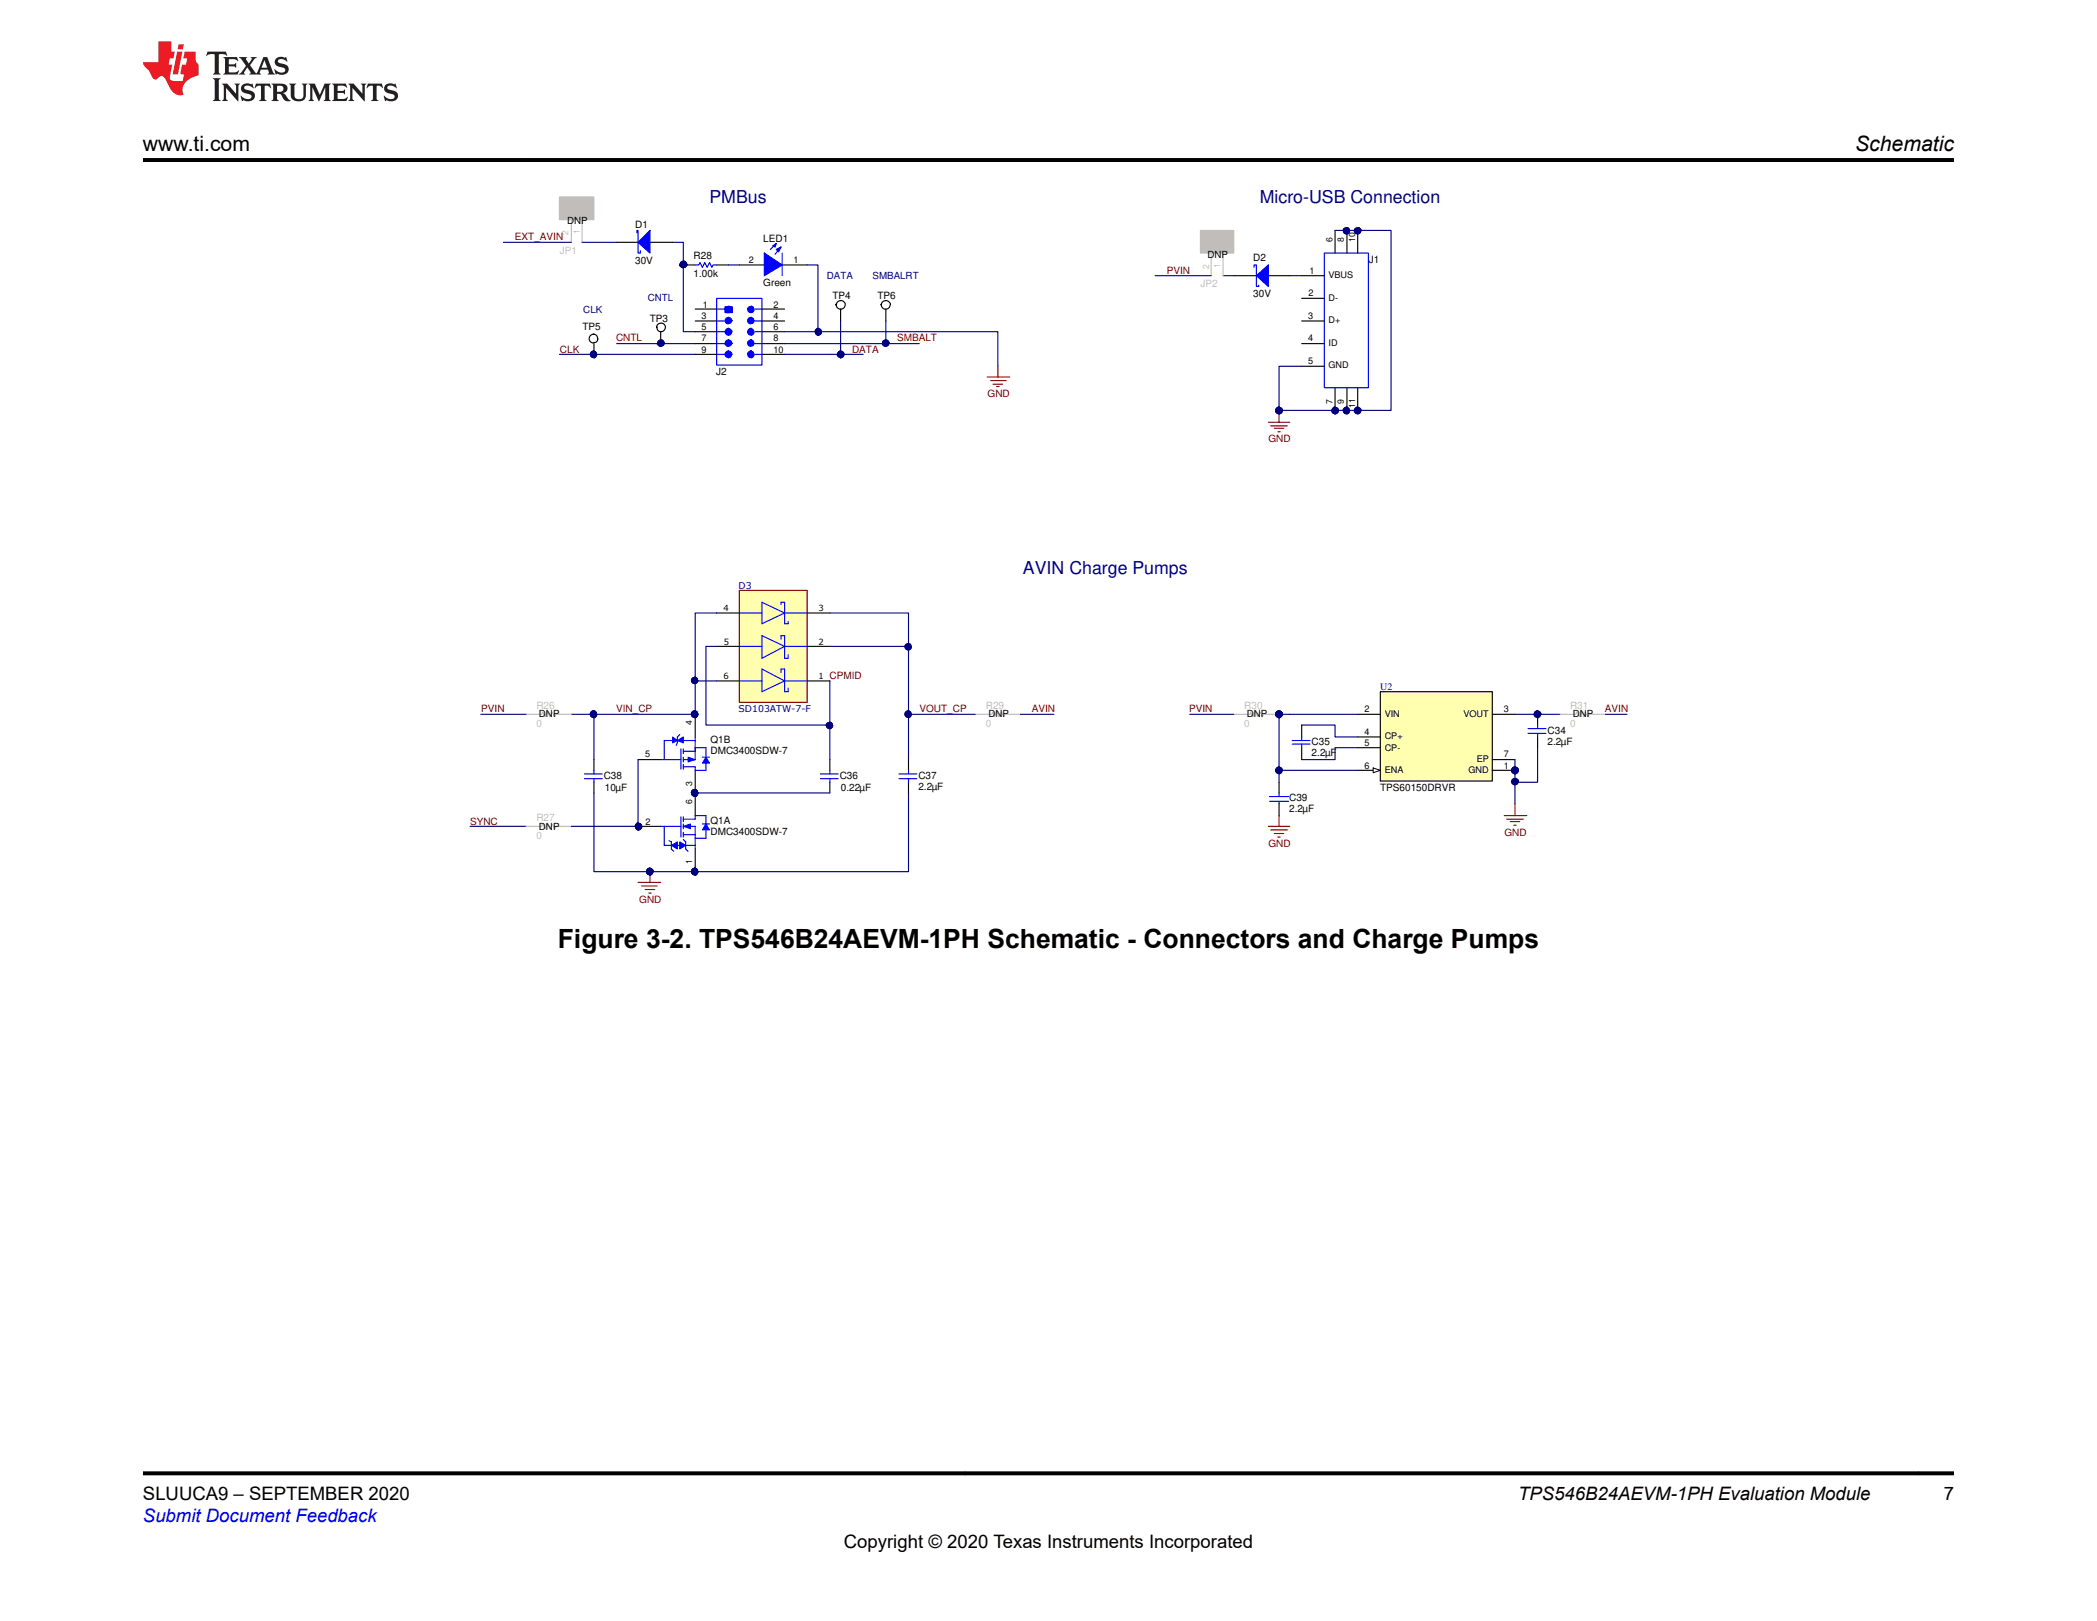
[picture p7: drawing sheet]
<svg xmlns="http://www.w3.org/2000/svg" width="279mm" height="216mm" viewBox="0 0 279 216" stroke-linecap="round" stroke-linejoin="round" font-family="sans-serif">
<defs><g id="words">
<text font-size="3.5" x="74.3" y="126.3">Figure 3-2. TPS546B24AEVM-1PH Schematic - Connectors and Charge Pumps</text>
<g font-size="2.8">
<text x="19" y="20.2">www.ti.com</text>
<text x="247.2" y="20.2">Schematic</text>
</g>
<g font-size="2.5">
<text x="19" y="199.7">SLUUCA9 – SEPTEMBER 2020</text>
<text x="202.3" y="199.7">TPS546B24AEVM-1PH Evaluation Module</text>
<text x="259" y="199.7">7</text>
<text x="112.4" y="206.2">Copyright © 2020 Texas Instruments Incorporated</text>
</g>
<text font-size="2.5" fill="#00f" x="19" y="202.7">Submit Document Feedback</text>
<g font-size="2.4" fill="#00007f">
<text x="94.5" y="27.1">PMBus</text>
<text x="167.8" y="27.1">Micro-USB Connection</text>
<text x="136.3" y="76.5">AVIN Charge Pumps</text>
</g>
<g font-size="1.3">
<text x="75.5" y="29.8">DNP</text>
<text x="84.6" y="30.3">D1</text>
<text x="84.6" y="35.1">30V</text>
<text x="92.4" y="34.5">R28</text>
<text x="101.7" y="32.3">LED1</text>
<text x="160.9" y="34.3">DNP</text>
<text x="167" y="34.8">D2</text>
<text x="182.4" y="35">J1</text>
<text x="92.4" y="36.9">1.00k</text>
<text x="101.7" y="38.1">Green</text>
<text x="110.9" y="39.8">TP4</text>
<text x="116.9" y="39.8">TP6</text>
<text x="167" y="39.6">30V</text>
<text x="77.6" y="44">TP5</text>
<text x="86.6" y="42.8">TP3</text>
<text x="95.4" y="49.9">J2</text>
<text x="71.8" y="95.6">DNP</text>
<text x="131.7" y="95.6">DNP</text>
<text x="166.1" y="95.6">DNP</text>
<text x="209.5" y="95.6">DNP</text>
<text x="94.7" y="98.9">Q1B</text>
<text x="94.7" y="100.4">DMC3400SDW-7</text>
<text x="174.8" y="100.7">2.2µF</text>
<text x="174.8" y="99.2">C35</text>
<text x="206.2" y="99.2">2.2µF</text>
<text x="206.2" y="97.7">C34</text>
<text x="80.4" y="103.7">C38</text>
<text x="80.6" y="105.4">10µF</text>
<text x="111.9" y="103.7">C36</text>
<text x="112" y="105.4">0.22µF</text>
<text x="122.4" y="105.2">2.2µF</text>
<text x="122.4" y="103.7">C37</text>
<text x="171.8" y="106.7">C39</text>
<text x="183.9" y="105.4">TPS60150DRVR</text>
<text x="71.8" y="110.5">DNP</text>
<text x="94.7" y="109.7">Q1A</text>
<text x="94.7" y="111.2">DMC3400SDW-7</text>
<text x="171.8" y="108.2">2.2µF</text>
</g>
<g font-size="1.3" fill="#7f0000">
<text x="68.6" y="32">EXT_AVIN</text>
<text x="155.5" y="36.5">PVIN</text>
<text x="74.6" y="47">CLK</text>
<text x="82.1" y="45.5">CNTL</text>
<text x="113.5" y="47">DATA</text>
<text x="119.5" y="45.5">SMBALT</text>
<text x="131.6" y="52.9">GND</text>
<text x="169" y="58.9">GND</text>
<text x="64.1" y="94.9">PVIN</text>
<text x="82.1" y="94.9">VIN_CP</text>
<text x="110.5" y="90.4">CPMID</text>
<text x="122.5" y="94.9">VOUT_CP</text>
<text x="137.5" y="94.9">AVIN</text>
<text x="158.4" y="94.9">PVIN</text>
<text x="213.8" y="94.9">AVIN</text>
<text x="62.6" y="109.8">SYNC</text>
<text x="169" y="112.8">GND</text>
<text x="200.5" y="111.3">GND</text>
<text x="85.2" y="120.3">GND</text>
</g>
<g font-size="1.3" fill="#c0bdbb">
<text x="74.6" y="33.8">JP1</text>
<text x="159.9" y="38.3">JP2</text>
<text x="71.5" y="94.4">R26</text>
<text x="131.3" y="94.4">R29</text>
<text x="165.8" y="94.4">R30</text>
<text x="209.2" y="94.4">R31</text>
<text x="71.5" y="96.8">0</text>
<text x="131.3" y="96.8">0</text>
<text x="165.8" y="96.8">0</text>
<text x="209.2" y="96.8">0</text>
<text x="71.5" y="111.8">0</text>
<text x="71.5" y="109.4">R27</text>
</g>
<g font-size="1.3" fill="#00007f">
<text x="77.7" y="41.7">CLK</text>
<text x="86.3" y="40.2">CNTL</text>
<text x="110.2" y="37.2">DATA</text>
<text x="116.3" y="37.2">SMBALRT</text>
<text x="183.9" y="91.9">U2</text>
</g>
<g font-size="1.2" fill="#c0bdbb">
<text x="75.8" y="31.4" transform="rotate(-90 75.8 31.4)">2</text>
<text x="77.2" y="31.2" transform="rotate(-90 77.2 31.2)">1</text>
<text x="161.1" y="35.8" transform="rotate(-90 161.1 35.8)">2</text>
<text x="162.6" y="35.7" transform="rotate(-90 162.6 35.7)">1</text>
</g>
<g font-size="1.2">
<text x="99.8" y="35">2</text>
<text x="105.7" y="35">1</text>
<text x="177.6" y="32.2" transform="rotate(-90 177.6 32.2)">6</text>
<text x="179.1" y="32.2" transform="rotate(-90 179.1 32.2)">8</text>
<text x="180.6" y="32.2" transform="rotate(-90 180.6 32.2)">10</text>
<text x="93.6" y="41">1</text>
<text x="103.1" y="41">2</text>
<text x="174.3" y="39.5">2</text>
<text x="174.5" y="36.5">1</text>
<text x="177" y="37.1">VBUS</text>
<text x="177" y="40.1">D-</text>
<text x="93.5" y="42.5">3</text>
<text x="93.5" y="44">5</text>
<text x="93.5" y="45.5">7</text>
<text x="93.5" y="47">9</text>
<text x="103.1" y="42.5">4</text>
<text x="103.1" y="44">6</text>
<text x="103.1" y="45.5">8</text>
<text x="103.1" y="47">10</text>
<text x="174.3" y="42.5">3</text>
<text x="174.3" y="45.5">4</text>
<text x="177" y="43.1">D+</text>
<text x="177" y="46.1">ID</text>
<text x="174.3" y="48.5">5</text>
<text x="177" y="49.1">GND</text>
<text x="177.6" y="53.8" transform="rotate(-90 177.6 53.8)">7</text>
<text x="179.1" y="53.8" transform="rotate(-90 179.1 53.8)">9</text>
<text x="180.6" y="54.3" transform="rotate(-90 180.6 54.3)">11</text>
<text x="181.8" y="94.9">2</text>
<text x="184.5" y="95.5">VIN</text>
<text x="195" y="95.5">VOUT</text>
<text x="200.4" y="94.9">3</text>
<text x="86" y="100.9">5</text>
<text x="92.2" y="96.6" transform="rotate(-90 92.2 96.6)">4</text>
<text x="181.8" y="97.9">4</text>
<text x="181.8" y="99.4">5</text>
<text x="184.5" y="98.5">CP+</text>
<text x="184.5" y="100">CP-</text>
<text x="196.8" y="101.5">EP</text>
<text x="200.4" y="100.9">7</text>
<text x="92.2" y="107.1" transform="rotate(-90 92.2 107.1)">6</text>
<text x="92.2" y="104.7" transform="rotate(-90 92.2 104.7)">3</text>
<text x="181.8" y="102.4">6</text>
<text x="184.5" y="103">ENA</text>
<text x="195.7" y="103">GND</text>
<text x="200.4" y="102.4">1</text>
<text x="86" y="109.9">2</text>
<text x="92.2" y="115.1" transform="rotate(-90 92.2 115.1)">1</text>
</g>
<g font-size="1.2" fill="#00007f">
<text x="98.4" y="78.4">D3</text>
<text x="98.4" y="94.9">SD103ATW-7-F</text>
</g>
<g font-size="1.1">
<text x="96.4" y="81.4">4</text>
<text x="109" y="81.4">3</text>
<text x="96.4" y="85.9">5</text>
<text x="109" y="85.9">2</text>
<text x="96.4" y="90.4">6</text>
<text x="109" y="90.4">1</text>
</g>
</g></defs>
<path d="M95.5 39.7h6v8.9h-6zM95.5 42.8h1.1" fill="none" stroke="#00f" stroke-width=".15"/>
<path d="M92.6 41.2h2.9M92.6 42.8h2.9M92.6 44.2h2.9M92.6 45.8h2.9M92.6 47.2h2.9M101.5 41.2h3M101.5 42.8h3M101.5 44.2h3M101.5 45.8h3M101.5 47.2h3" fill="none" stroke="#000" stroke-width=".15"/>
<path d="M96.7 42.5l.4-.2 .3 .2 .2 .3-.1-.1a.49 .49 0 0 1-.8 .2l-.1-.1z" fill-rule="evenodd" fill="#00f"/>
<path d="M95.5 41.2h1.1M96.7 42.5l.4-.2 .3 .2 .2 .3-.1-.1a.49 .49 0 0 1-.8 .2l-.1-.1z" fill="none" stroke="#00f" stroke-width=".15"/>
<path d="M96.7 41l.1-.1 .3-.1h-.1l.4 .2a.45 .45 0 0 1-.3 .6 .45 .45 0 0 1-.5-.4z" fill-rule="evenodd" fill="#00f"/>
<path d="M96.7 41l.1-.1 .3-.1h-.1l.4 .2a.45 .45 0 0 1-.3 .6 .45 .45 0 0 1-.5-.4z" fill="none" stroke="#00f" stroke-width=".15"/>
<path d="M96.8 43.8l.3-.1-.1 .1 .4 .2a.45 .45 0 0 1-.2 .6 .45 .45 0 0 1-.6-.4z" fill-rule="evenodd" fill="#00f"/>
<path d="M95.5 44.2h1.1M96.8 43.8l.3-.1-.1 .1 .4 .2a.45 .45 0 0 1-.2 .6 .45 .45 0 0 1-.6-.4z" fill="none" stroke="#00f" stroke-width=".15"/>
<path d="M96.7 45.5l.3-.2 .4 .2 .2 .3-.1-.1a.43 .43 0 0 1-.6 .4 .43 .43 0 0 1-.2-.6z" fill-rule="evenodd" fill="#00f"/>
<path d="M95.5 45.8h1.1M96.7 45.5l.3-.2 .4 .2 .2 .3-.1-.1a.43 .43 0 0 1-.6 .4 .43 .43 0 0 1-.2-.6z" fill="none" stroke="#00f" stroke-width=".15"/>
<path d="M96.8 46.8l.3-.1 .2 .1 .1 .2 .2 .2h-.1a.44 .44 0 0 1-.5 .5 .44 .44 0 0 1-.4-.5z" fill-rule="evenodd" fill="#00f"/>
<path d="M95.5 47.2h1.1M96.8 46.8l.3-.1 .2 .1 .1 .2 .2 .2h-.1a.44 .44 0 0 1-.5 .5 .44 .44 0 0 1-.4-.5zM100.6 45.8h.9" fill="none" stroke="#00f" stroke-width=".15"/>
<circle cx="100" cy="45.7" r=".43" fill="#00f"/>
<g fill="none" stroke="#00f" stroke-width=".15">
<path d="M100.6 47.2h.9"/>
<circle cx="100" cy="45.7" r=".43"/>
</g>
<circle cx="100" cy="47.2" r=".44" fill="#00f"/>
<circle cx="100" cy="47.2" r=".44" fill="none" stroke="#00f" stroke-width=".15"/>
<circle cx="100" cy="44.2" r=".44" fill="#00f"/>
<g fill="none" stroke="#00f" stroke-width=".15">
<path d="M100.6 44.2h.9"/>
<circle cx="100" cy="44.2" r=".44"/>
</g>
<path d="M99.7 42.5l.4-.2h.2l.1 .2v.3l.1-.1a.43 .43 0 0 1-.6 .4 .43 .43 0 0 1-.2-.6z" fill-rule="evenodd" fill="#00f"/>
<path d="M99.7 42.5l.4-.2h.2l.1 .2v.3l.1-.1a.43 .43 0 0 1-.6 .4 .43 .43 0 0 1-.2-.6zM100.6 42.8h.9" fill="none" stroke="#00f" stroke-width=".15"/>
<circle cx="100.1" cy="41.2" r=".42" fill="#00f"/>
<g fill="none" stroke="#00f" stroke-width=".15">
<path d="M100.6 41.2h.9"/>
<circle cx="100.1" cy="41.2" r=".42"/>
</g>
<path d="M96.6 40.8h1v.8h-1z" fill-rule="evenodd" fill="#00f"/>
<path d="M103.4 32.4l-.8 .8M104.1 32.9l-.8 1M96.6 40.8h1v.8h-1z" fill="none" stroke="#00f" stroke-width=".15"/>
<path d="M131.5 50.2h3M132 50.7h2.1M132.3 51.2h1.3M132.8 51.5h.3M133 48.8v1.4" fill="none" stroke="#7f0000" stroke-width=".15"/>
<path d="M98.5 35.3h3.3M104.2 35.3h3.4" fill="none" stroke="#000" stroke-width=".15"/>
<path d="M103.4 33.2l.7-.3-.4 .6z" fill="#00f"/>
<path d="M103.4 33.2l.7-.3-.4 .6z" fill="none" stroke="#00f" stroke-width=".15"/>
<path d="M102.9 32.8l.5-.4-.1 .5z" fill="#00f"/>
<path d="M102.9 32.8l.5-.4-.1 .5z" fill="none" stroke="#00f" stroke-width=".15"/>
<path d="M101.8 33.7l2.4 1.6-2.4 1.4z" fill="#00f"/>
<path d="M101.8 33.7l2.4 1.6-2.4 1.4zM104.2 33.7v3" fill="none" stroke="#00f" stroke-width=".15"/>
<path d="M91 35.3h1.6M95.5 35.3h1.6" fill="none" stroke="#000" stroke-width=".15"/>
<circle cx="91.1" cy="35.2" r=".43" fill="#00007f"/>
<circle cx="91.1" cy="35.2" r=".43" fill="none" stroke="#00007f" stroke-width=".13"/>
<path d="M92.6 35.3h.5l.2-.3 .3 .6 .3-.6 .3 .6 .3-.6 .4 .6 .1-.3h.5" fill="none" stroke="#00f" stroke-width=".15"/>
<circle cx="91.1" cy="35.2" r=".43" fill="#00007f"/>
<circle cx="91.1" cy="35.2" r=".43" fill="none" stroke="#00007f" stroke-width=".13"/>
<path d="M104.5 45.8h18" fill="none" stroke="#00007f" stroke-width=".15"/>
<path d="M117.6 45.5l.4-.2h.2l.3 .5-.1-.1a.43 .43 0 0 1-.5 .4 .43 .43 0 0 1-.3-.6z" fill-rule="evenodd" fill="#00007f"/>
<path d="M117.6 45.5l.4-.2h.2l.3 .5-.1-.1a.43 .43 0 0 1-.5 .4 .43 .43 0 0 1-.3-.6z" fill="none" stroke="#00007f" stroke-width=".13"/>
<path d="M91 35.3v8.9h1.6M97.1 35.3h1.4M82.2 45.8h10.4" fill="none" stroke="#00007f" stroke-width=".15"/>
<circle cx="91.1" cy="35.2" r=".43" fill="#00007f"/>
<circle cx="91.1" cy="35.2" r=".43" fill="none" stroke="#00007f" stroke-width=".13"/>
<path d="M107.6 35.3h1.4v8.9" fill="none" stroke="#00007f" stroke-width=".15"/>
<path d="M108.8 43.8a.45 .45 0 0 1 .6 .3 .45 .45 0 0 1-.4 .6l-.2-.1-.1-.2v-.2h-.1z" fill-rule="evenodd" fill="#00007f"/>
<path d="M108.8 43.8a.45 .45 0 0 1 .6 .3 .45 .45 0 0 1-.4 .6l-.2-.1-.1-.2v-.2h-.1z" fill="none" stroke="#00007f" stroke-width=".13"/>
<path d="M112 42.8v4.4" fill="none" stroke="#00007f" stroke-width=".15"/>
<circle cx="112" cy="47.2" r=".44" fill="#00007f"/>
<circle cx="112" cy="47.2" r=".44" fill="none" stroke="#00007f" stroke-width=".13"/>
<path d="M118 42.8v3" fill="none" stroke="#00007f" stroke-width=".15"/>
<path d="M117.6 45.5l.4-.2h.2l.3 .5-.1-.1a.43 .43 0 0 1-.5 .4 .43 .43 0 0 1-.3-.6z" fill-rule="evenodd" fill="#00007f"/>
<path d="M117.6 45.5l.4-.2h.2l.3 .5-.1-.1a.43 .43 0 0 1-.5 .4 .43 .43 0 0 1-.3-.6z" fill="none" stroke="#00007f" stroke-width=".13"/>
<circle cx="79.1" cy="45.1" r=".59" fill="#fff"/>
<g fill="none" stroke="#000" stroke-width=".15">
<path d="M79.1 45.8v1.4"/>
<circle cx="79.1" cy="45.1" r=".59"/>
</g>
<circle cx="79.1" cy="47.2" r=".43" fill="#00007f"/>
<circle cx="79.1" cy="47.2" r=".43" fill="none" stroke="#00007f" stroke-width=".13"/>
<circle cx="79.1" cy="47.2" r=".43" fill="#00007f"/>
<circle cx="79.1" cy="47.2" r=".43" fill="none" stroke="#00007f" stroke-width=".13"/>
<circle cx="88.1" cy="43.6" r=".58" fill="#fff"/>
<g fill="none" stroke="#000" stroke-width=".15">
<path d="M88 44.2v1.6"/>
<circle cx="88.1" cy="43.6" r=".58"/>
</g>
<path d="M87.8 45.3a.42 .42 0 0 1 .6 .2v.4l-.3 .2h-.3l-.2-.3z" fill-rule="evenodd" fill="#00007f"/>
<path d="M87.8 45.3a.42 .42 0 0 1 .6 .2v.4l-.3 .2h-.3l-.2-.3z" fill="none" stroke="#00007f" stroke-width=".13"/>
<path d="M87.8 45.3a.42 .42 0 0 1 .6 .2v.4l-.3 .2h-.3l-.2-.3z" fill-rule="evenodd" fill="#00007f"/>
<path d="M87.8 45.3a.42 .42 0 0 1 .6 .2v.4l-.3 .2h-.3l-.2-.3z" fill="none" stroke="#00007f" stroke-width=".13"/>
<path d="M111.5 40.3a.58 .58 0 0 1 1 0 .58 .58 0 0 1-.5 .9 .71 .71 0 0 1-.6-.7v.1z" fill-rule="evenodd" fill="#fff"/>
<path d="M111.5 40.3a.58 .58 0 0 1 1 0 .58 .58 0 0 1-.5 .9 .71 .71 0 0 1-.6-.7v.1zM112 41.2v1.6" fill="none" stroke="#000" stroke-width=".15"/>
<path d="M117.6 40.2l.4-.2 .5 .3a.6 .6 0 0 1-.2 .8 .6 .6 0 0 1-.8-.3l-.1-.3v.1z" fill-rule="evenodd" fill="#fff"/>
<path d="M117.6 40.2l.4-.2 .5 .3a.6 .6 0 0 1-.2 .8 .6 .6 0 0 1-.8-.3l-.1-.3v.1zM118 41.2v1.6" fill="none" stroke="#000" stroke-width=".15"/>
<path d="M74.5 47.2h18.1M110.6 47.2h4.4" fill="none" stroke="#00007f" stroke-width=".15"/>
<circle cx="112" cy="47.2" r=".44" fill="#00007f"/>
<circle cx="112" cy="47.2" r=".44" fill="none" stroke="#00007f" stroke-width=".13"/>
<path d="M104.5 44.2h28.5v4.6M104.5 47.2h6.1" fill="none" stroke="#00007f" stroke-width=".15"/>
<path d="M108.8 43.8a.45 .45 0 0 1 .6 .3 .45 .45 0 0 1-.4 .6l-.2-.1-.1-.2v-.2h-.1z" fill-rule="evenodd" fill="#00007f"/>
<path d="M108.8 43.8a.45 .45 0 0 1 .6 .3 .45 .45 0 0 1-.4 .6l-.2-.1-.1-.2v-.2h-.1z" fill="none" stroke="#00007f" stroke-width=".13"/>
<path d="M74.5 26.2h4.6v3.1h-4.6z" fill-rule="evenodd" fill="#c0bdbb"/>
<path d="M74.5 26.2h4.6v3.1h-4.6zM76.1 28.1v1.2" fill="none" stroke="#c0bdbb" stroke-width=".15"/>
<path d="M75.7 27.5l.4-.2 .4 .2a.45 .45 0 0 1-.2 .6 .45 .45 0 0 1-.6-.2l-.1-.2z" fill-rule="evenodd" fill="#c0bdbb"/>
<path d="M75.7 27.5l.4-.2 .4 .2a.45 .45 0 0 1-.2 .6 .45 .45 0 0 1-.6-.2l-.1-.2zM76.1 29.3v3M77.5 28.1v4.2" fill="none" stroke="#c0bdbb" stroke-width=".15"/>
<path d="M77.1 27.4h.9v.7h-.9z" fill-rule="evenodd" fill="#c0bdbb"/>
<path d="M77.1 27.4h.9v.7h-.9z" fill="none" stroke="#c0bdbb" stroke-width=".13"/>
<path d="M67.1 32.3h9" fill="none" stroke="#00007f" stroke-width=".15"/>
<path d="M176.5 33.7h5.8v17.9h-5.8z" fill-rule="evenodd" fill="#fff"/>
<path d="M176.5 33.7h5.8v17.9h-5.8z" fill="none" stroke="#00f" stroke-width=".15"/>
<path d="M173.4 36.7h3.1M173.4 39.7h3.1M177.9 30.7v3M173.4 42.8h3.1M173.4 45.8h3.1M173.4 48.8h3.1M177.9 51.6v3.1" fill="none" stroke="#000" stroke-width=".15"/>
<circle cx="177.9" cy="54.7" r=".44" fill="#00007f"/>
<circle cx="177.9" cy="54.7" r=".44" fill="none" stroke="#00007f" stroke-width=".13"/>
<path d="M179.5 30.7v3" fill="none" stroke="#000" stroke-width=".15"/>
<circle cx="179.4" cy="30.7" r=".42" fill="#00007f"/>
<circle cx="179.4" cy="30.7" r=".42" fill="none" stroke="#00007f" stroke-width=".13"/>
<path d="M180.9 51.6v3.1" fill="none" stroke="#000" stroke-width=".15"/>
<circle cx="180.9" cy="54.7" r=".44" fill="#00007f"/>
<circle cx="180.9" cy="54.7" r=".44" fill="none" stroke="#00007f" stroke-width=".13"/>
<path d="M180.9 30.7v3" fill="none" stroke="#000" stroke-width=".15"/>
<circle cx="180.9" cy="30.7" r=".43" fill="#00007f"/>
<circle cx="180.9" cy="30.7" r=".43" fill="none" stroke="#00007f" stroke-width=".13"/>
<path d="M179.5 51.6v3.1" fill="none" stroke="#000" stroke-width=".15"/>
<path d="M179 54.5l.5-.3-.1 .1a.42 .42 0 0 1 .4 .4 .42 .42 0 0 1-.4 .4 .42 .42 0 0 1-.4-.4z" fill-rule="evenodd" fill="#00007f"/>
<path d="M179 54.5l.5-.3-.1 .1a.42 .42 0 0 1 .4 .4 .42 .42 0 0 1-.4 .4 .42 .42 0 0 1-.4-.4z" fill="none" stroke="#00007f" stroke-width=".13"/>
<circle cx="177.9" cy="54.7" r=".44" fill="#00007f"/>
<circle cx="177.9" cy="54.7" r=".44" fill="none" stroke="#00007f" stroke-width=".13"/>
<circle cx="179.4" cy="30.7" r=".42" fill="#00007f"/>
<circle cx="179.4" cy="30.7" r=".42" fill="none" stroke="#00007f" stroke-width=".13"/>
<circle cx="180.9" cy="54.7" r=".44" fill="#00007f"/>
<circle cx="180.9" cy="54.7" r=".44" fill="none" stroke="#00007f" stroke-width=".13"/>
<circle cx="180.9" cy="30.7" r=".43" fill="#00007f"/>
<circle cx="180.9" cy="30.7" r=".43" fill="none" stroke="#00007f" stroke-width=".13"/>
<path d="M179 54.5l.5-.3-.1 .1a.42 .42 0 0 1 .4 .4 .42 .42 0 0 1-.4 .4 .42 .42 0 0 1-.4-.4z" fill-rule="evenodd" fill="#00007f"/>
<path d="M179 54.5l.5-.3-.1 .1a.42 .42 0 0 1 .4 .4 .42 .42 0 0 1-.4 .4 .42 .42 0 0 1-.4-.4z" fill="none" stroke="#00007f" stroke-width=".13"/>
<path d="M169 56.2h2.8M169.3 56.7h2.2M169.8 57h1.3M170.3 57.5h.3M170.4 54.7v1.5" fill="none" stroke="#7f0000" stroke-width=".15"/>
<circle cx="170.4" cy="54.7" r=".44" fill="#00007f"/>
<circle cx="170.4" cy="54.7" r=".44" fill="none" stroke="#00007f" stroke-width=".13"/>
<path d="M173.4 48.8h-3v5.9" fill="none" stroke="#00007f" stroke-width=".15"/>
<circle cx="170.4" cy="54.7" r=".44" fill="#00007f"/>
<circle cx="170.4" cy="54.7" r=".44" fill="none" stroke="#00007f" stroke-width=".13"/>
<path d="M177.9 30.7h7.4v24h-14.9" fill="none" stroke="#00007f" stroke-width=".15"/>
<circle cx="170.4" cy="54.7" r=".44" fill="#00007f"/>
<circle cx="170.4" cy="54.7" r=".44" fill="none" stroke="#00007f" stroke-width=".13"/>
<path d="M163 36.7h1.4" fill="none" stroke="#00007f" stroke-width=".15"/>
<path d="M159.9 30.7h4.5v3h-4.5z" fill-rule="evenodd" fill="#c0bdbb"/>
<path d="M159.9 30.7h4.5v3h-4.5zM161.4 32.8v.9" fill="none" stroke="#c0bdbb" stroke-width=".15"/>
<circle cx="161.4" cy="32.2" r=".44" fill="#c0bdbb"/>
<g fill="none" stroke="#c0bdbb" stroke-width=".15">
<path d="M161.4 33.7v3M163 32.8v3.9"/>
<circle cx="161.4" cy="32.2" r=".44"/>
</g>
<path d="M162.5 31.8h.9v.8h-.9z" fill-rule="evenodd" fill="#c0bdbb"/>
<path d="M162.5 31.8h.9v.8h-.9z" fill="none" stroke="#c0bdbb" stroke-width=".13"/>
<path d="M89.6 32.3h1.4v3M153.9 36.7h7.5" fill="none" stroke="#00007f" stroke-width=".15"/>
<circle cx="91.1" cy="35.2" r=".43" fill="#00007f"/>
<circle cx="91.1" cy="35.2" r=".43" fill="none" stroke="#00007f" stroke-width=".13"/>
<path d="M77.5 32.3h4.7M171.8 36.7h1.6" fill="none" stroke="#00007f" stroke-width=".15"/>
<path d="M164.4 36.7h3M169 36.7h2.8" fill="none" stroke="#000" stroke-width=".15"/>
<path d="M167.4 36.7l1.6-1.4v2.8z" fill="#00f"/>
<path d="M167.1 35.6v-.3h.3v2.8h.3v-.1M167.4 36.7l1.6-1.4v2.8z" fill="none" stroke="#00f" stroke-width=".15"/>
<path d="M82.2 32.3h2.8M86.6 32.3h3" fill="none" stroke="#000" stroke-width=".15"/>
<path d="M85 32.3l1.6-1.6v3z" fill="#00f"/>
<path d="M84.9 31v-.3h.1v3h.3v-.3M85 32.3l1.6-1.6v3z" fill="none" stroke="#00f" stroke-width=".15"/>
<path d="M92.6 105.6v3" fill="none" stroke="#000" stroke-width=".15"/>
<circle cx="92.6" cy="105.6" r=".43" fill="#00007f"/>
<circle cx="92.6" cy="105.6" r=".43" fill="none" stroke="#00007f" stroke-width=".13"/>
<path d="M85 110.1h3" fill="none" stroke="#000" stroke-width=".15"/>
<path d="M84.8 109.7a.45 .45 0 0 1 .6 .2 .45 .45 0 0 1-.1 .6h-.3l-.3-.2-.1-.2z" fill-rule="evenodd" fill="#00007f"/>
<path d="M84.8 109.7a.45 .45 0 0 1 .6 .2 .45 .45 0 0 1-.1 .6h-.3l-.3-.2-.1-.2z" fill="none" stroke="#00007f" stroke-width=".13"/>
<path d="M90.7 108.8v2.7M91 109.1h1.6M91 111.2h1.6M91 108.8v.6M91 109.7v.7M91 110.9v.6" fill="none" stroke="#00f" stroke-width=".15"/>
<path d="M92.6 113.1v3" fill="none" stroke="#000" stroke-width=".15"/>
<circle cx="92.6" cy="116.1" r=".43" fill="#00007f"/>
<circle cx="92.6" cy="116.1" r=".43" fill="none" stroke="#00007f" stroke-width=".13"/>
<path d="M88 110.1h2.7M88.5 112.6h1.1M89.5 112.1v1M90.1 112.6h1.4M92.6 111.6v1.5" fill="none" stroke="#00f" stroke-width=".15"/>
<path d="M89.5 112.6l.7-.5v1z" fill="#00f"/>
<path d="M89.5 112.6l.7-.5v1z" fill="none" stroke="#00f" stroke-width=".13"/>
<path d="M88.5 110.1v2.5M89.1 112l.4 .1M89.5 113.1l.3 .3M91 110.1h1.6M91.5 112.6h1.1" fill="none" stroke="#00f" stroke-width=".15"/>
<path d="M91 110.1l1-.4v.7z" fill="#00f"/>
<path d="M91 110.1l1-.4v.7z" fill="none" stroke="#00f" stroke-width=".13"/>
<path d="M92.6 108.6v.5M92.6 110.1v1.5h1.5v-1.1M94.1 108.6v1.1" fill="none" stroke="#00f" stroke-width=".15"/>
<path d="M94.1 109.7l.4 .8h-.9z" fill="#00f"/>
<path d="M94.1 109.7l.4 .8h-.9z" fill="none" stroke="#00f" stroke-width=".13"/>
<path d="M91.4 112.1v1M92.6 108.6h1.5M93.6 109.7h.9" fill="none" stroke="#00f" stroke-width=".15"/>
<path d="M90.6 112.1l.8 .5-.8 .5z" fill="#00f"/>
<path d="M90.6 112.1l.8 .5-.8 .5z" fill="none" stroke="#00f" stroke-width=".13"/>
<path d="M91 111.8l.4 .3M91.4 113.1l.3 .3" fill="none" stroke="#00f" stroke-width=".15"/>
<circle cx="92.6" cy="105.6" r=".43" fill="#00007f"/>
<circle cx="92.6" cy="105.6" r=".43" fill="none" stroke="#00007f" stroke-width=".13"/>
<path d="M84.8 109.7a.45 .45 0 0 1 .6 .2 .45 .45 0 0 1-.1 .6h-.3l-.3-.2-.1-.2z" fill-rule="evenodd" fill="#00007f"/>
<path d="M84.8 109.7a.45 .45 0 0 1 .6 .2 .45 .45 0 0 1-.1 .6h-.3l-.3-.2-.1-.2z" fill="none" stroke="#00007f" stroke-width=".13"/>
<circle cx="92.6" cy="116.1" r=".43" fill="#00007f"/>
<circle cx="92.6" cy="116.1" r=".43" fill="none" stroke="#00007f" stroke-width=".13"/>
<path d="M94.1 99.6v1.3M93.6 100.9h.9" fill="none" stroke="#00f" stroke-width=".15"/>
<path d="M92.6 102.6v3" fill="none" stroke="#000" stroke-width=".15"/>
<circle cx="92.6" cy="105.6" r=".43" fill="#00007f"/>
<circle cx="92.6" cy="105.6" r=".43" fill="none" stroke="#00007f" stroke-width=".13"/>
<path d="M85 101.2h3" fill="none" stroke="#000" stroke-width=".15"/>
<path d="M90.7 99.7v2.7M91 99.7v.7M92.6 99.6v1.6h-1.6M91 102.1h1.6M91 100.1h1.6M91 100.9v.6M91 101.8v.6" fill="none" stroke="#00f" stroke-width=".15"/>
<path d="M91.7 100.9l.9 .3-.9 .3z" fill="#00f"/>
<path d="M91.7 100.9l.9 .3-.9 .3z" fill="none" stroke="#00f" stroke-width=".13"/>
<path d="M92.6 99.6h1.5M92.6 102.1v.5" fill="none" stroke="#00f" stroke-width=".15"/>
<path d="M92.6 95.1v3.1" fill="none" stroke="#000" stroke-width=".15"/>
<path d="M92.2 94.9l.4-.2h.2l.2 .4-.2 .4a.45 .45 0 0 1-.5-.1 .45 .45 0 0 1-.1-.5z" fill-rule="evenodd" fill="#00007f"/>
<path d="M92.2 94.9l.4-.2h.2l.2 .4-.2 .4a.45 .45 0 0 1-.5-.1 .45 .45 0 0 1-.1-.5z" fill="none" stroke="#00007f" stroke-width=".13"/>
<path d="M92.6 99.6v.5M94.1 101.6v1" fill="none" stroke="#00f" stroke-width=".15"/>
<path d="M94.1 100.9l.4 .7h-.9z" fill="#00f"/>
<path d="M94.1 100.9l.4 .7h-.9z" fill="none" stroke="#00f" stroke-width=".13"/>
<path d="M88.5 98.6h1.1M90.2 98.2v.7M90.2 98.6h1.3M92.6 98.2v1.4M88 101.2h2.7M92.6 102.6h1.5" fill="none" stroke="#00f" stroke-width=".15"/>
<path d="M89.6 98.2l.6 .4-.6 .3z" fill="#00f"/>
<path d="M89.6 98.2l.6 .4-.6 .3z" fill="none" stroke="#00f" stroke-width=".13"/>
<path d="M90.2 98.6l.8-.4v.7z" fill="#00f"/>
<path d="M90.2 98.6l.8-.4v.7z" fill="none" stroke="#00f" stroke-width=".13"/>
<path d="M88.5 98.6v2.6M90.2 98.9l-.1 .4M90.6 97.8l-.4 .4M91.5 98.6h1.1" fill="none" stroke="#00f" stroke-width=".15"/>
<circle cx="92.6" cy="105.6" r=".43" fill="#00007f"/>
<circle cx="92.6" cy="105.6" r=".43" fill="none" stroke="#00007f" stroke-width=".13"/>
<path d="M92.2 94.9l.4-.2h.2l.2 .4-.2 .4a.45 .45 0 0 1-.5-.1 .45 .45 0 0 1-.1-.5z" fill-rule="evenodd" fill="#00007f"/>
<path d="M92.2 94.9l.4-.2h.2l.2 .4-.2 .4a.45 .45 0 0 1-.5-.1 .45 .45 0 0 1-.1-.5z" fill="none" stroke="#00007f" stroke-width=".13"/>
<path d="M110.6 101.2v1.4M110.6 104.2v1.4" fill="none" stroke="#000" stroke-width=".15"/>
<path d="M109.3 103.1h2.4M109.3 103.7h2.4M110.6 102.6v.5M110.6 103.7v.5" fill="none" stroke="#00f" stroke-width=".15"/>
<path d="M85 117.5h3M85.5 118h2.1M86 118.5h1.2M86.4 119h.4M86.6 116.1v1.4" fill="none" stroke="#7f0000" stroke-width=".15"/>
<path d="M86.2 115.9l.4-.3 .4 .3 .1 .2h-.1a.43 .43 0 0 1-.5 .4 .43 .43 0 0 1-.3-.6z" fill-rule="evenodd" fill="#00007f"/>
<path d="M86.2 115.9l.4-.3 .4 .3 .1 .2h-.1a.43 .43 0 0 1-.5 .4 .43 .43 0 0 1-.3-.6z" fill="none" stroke="#00007f" stroke-width=".13"/>
<path d="M79.1 105.6v10.5h7.5" fill="none" stroke="#00007f" stroke-width=".15"/>
<path d="M86.2 115.9l.4-.3 .4 .3 .1 .2h-.1a.43 .43 0 0 1-.5 .4 .43 .43 0 0 1-.3-.6z" fill-rule="evenodd" fill="#00007f"/>
<path d="M86.2 115.9l.4-.3 .4 .3 .1 .2h-.1a.43 .43 0 0 1-.5 .4 .43 .43 0 0 1-.3-.6z" fill="none" stroke="#00007f" stroke-width=".13"/>
<path d="M79.1 95.1v6.1" fill="none" stroke="#00007f" stroke-width=".15"/>
<path d="M78.7 94.9l.4-.2h.2l.2 .4-.2 .4a.45 .45 0 0 1-.5-.1 .45 .45 0 0 1-.1-.5z" fill-rule="evenodd" fill="#00007f"/>
<path d="M78.7 94.9l.4-.2h.2l.2 .4-.2 .4a.45 .45 0 0 1-.5-.1 .45 .45 0 0 1-.1-.5z" fill="none" stroke="#00007f" stroke-width=".13"/>
<path d="M79.1 95.1h13.5" fill="none" stroke="#00007f" stroke-width=".15"/>
<path d="M92.2 94.9l.4-.2h.2l.2 .4-.2 .4a.45 .45 0 0 1-.5-.1 .45 .45 0 0 1-.1-.5z" fill-rule="evenodd" fill="#00007f"/>
<path d="M92.2 94.9l.4-.2h.2l.2 .4-.2 .4a.45 .45 0 0 1-.5-.1 .45 .45 0 0 1-.1-.5z" fill="none" stroke="#00007f" stroke-width=".13"/>
<path d="M78.7 94.9l.4-.2h.2l.2 .4-.2 .4a.45 .45 0 0 1-.5-.1 .45 .45 0 0 1-.1-.5z" fill-rule="evenodd" fill="#00007f"/>
<path d="M78.7 94.9l.4-.2h.2l.2 .4-.2 .4a.45 .45 0 0 1-.5-.1 .45 .45 0 0 1-.1-.5z" fill="none" stroke="#00007f" stroke-width=".13"/>
<path d="M85 101.2v8.9" fill="none" stroke="#00007f" stroke-width=".15"/>
<path d="M84.8 109.7a.45 .45 0 0 1 .6 .2 .45 .45 0 0 1-.1 .6h-.3l-.3-.2-.1-.2z" fill-rule="evenodd" fill="#00007f"/>
<path d="M84.8 109.7a.45 .45 0 0 1 .6 .2 .45 .45 0 0 1-.1 .6h-.3l-.3-.2-.1-.2z" fill="none" stroke="#00007f" stroke-width=".13"/>
<path d="M92.6 105.6h18" fill="none" stroke="#00007f" stroke-width=".15"/>
<circle cx="92.6" cy="105.6" r=".43" fill="#00007f"/>
<circle cx="92.6" cy="105.6" r=".43" fill="none" stroke="#00007f" stroke-width=".13"/>
<path d="M86.6 116.1h6" fill="none" stroke="#00007f" stroke-width=".15"/>
<circle cx="92.6" cy="116.1" r=".43" fill="#00007f"/>
<circle cx="92.6" cy="116.1" r=".43" fill="none" stroke="#00007f" stroke-width=".13"/>
<path d="M86.2 115.9l.4-.3 .4 .3 .1 .2h-.1a.43 .43 0 0 1-.5 .4 .43 .43 0 0 1-.3-.6z" fill-rule="evenodd" fill="#00007f"/>
<path d="M86.2 115.9l.4-.3 .4 .3 .1 .2h-.1a.43 .43 0 0 1-.5 .4 .43 .43 0 0 1-.3-.6z" fill="none" stroke="#00007f" stroke-width=".13"/>
<path d="M121 105.6v10.5h-28.4" fill="none" stroke="#00007f" stroke-width=".15"/>
<circle cx="92.6" cy="116.1" r=".43" fill="#00007f"/>
<circle cx="92.6" cy="116.1" r=".43" fill="none" stroke="#00007f" stroke-width=".13"/>
<path d="M76.1 95.1h3M62.6 110.1h7.5" fill="none" stroke="#00007f" stroke-width=".15"/>
<path d="M78.7 94.9l.4-.2h.2l.2 .4-.2 .4a.45 .45 0 0 1-.5-.1 .45 .45 0 0 1-.1-.5z" fill-rule="evenodd" fill="#00007f"/>
<path d="M78.7 94.9l.4-.2h.2l.2 .4-.2 .4a.45 .45 0 0 1-.5-.1 .45 .45 0 0 1-.1-.5z" fill="none" stroke="#00007f" stroke-width=".13"/>
<path d="M70.1 95.1h2.1l.1-.3 .3 .7 .3-.7 .4 .7 .3-.7 .3 .7 .2-.4h2M129.9 95.1h2.3l.1-.3 .2 .7 .3-.7 .3 .7 .3-.7 .3 .7 .2-.4h2.1M70.1 110.1h2.1l.1-.4 .3 .7 .3-.7 .4 .7 .3-.7 .3 .7 .2-.3h2" fill="none" stroke="#c0bdbb" stroke-width=".15"/>
<path d="M64.1 95.1h6M76.1 110.1h8.9" fill="none" stroke="#00007f" stroke-width=".15"/>
<path d="M84.8 109.7a.45 .45 0 0 1 .6 .2 .45 .45 0 0 1-.1 .6h-.3l-.3-.2-.1-.2z" fill-rule="evenodd" fill="#00007f"/>
<path d="M84.8 109.7a.45 .45 0 0 1 .6 .2 .45 .45 0 0 1-.1 .6h-.3l-.3-.2-.1-.2z" fill="none" stroke="#00007f" stroke-width=".13"/>
<path d="M129.9 95.1h-8.9v6.1M136 95.1h4.4" fill="none" stroke="#00007f" stroke-width=".15"/>
<path d="M120.6 94.9l.4-.2h.2l.2 .2v.2v.2a.44 .44 0 0 1-.6 .2 .44 .44 0 0 1-.2-.6z" fill-rule="evenodd" fill="#00007f"/>
<path d="M120.6 94.9l.4-.2h.2l.2 .2v.2v.2a.44 .44 0 0 1-.6 .2 .44 .44 0 0 1-.2-.6z" fill="none" stroke="#00007f" stroke-width=".13"/>
<path d="M183.9 92.1h14.9v11.9h-14.9z" fill-rule="evenodd" fill="#ffffaf"/>
<path d="M183.9 92.1h14.9v11.9h-14.9zM198.8 102.6h3.1" fill="none" stroke="#000" stroke-width=".15"/>
<circle cx="201.8" cy="102.6" r=".44" fill="#00007f"/>
<circle cx="201.8" cy="102.6" r=".44" fill="none" stroke="#00007f" stroke-width=".13"/>
<path d="M180.9 95.1h3M180.9 98.2h3M180.9 99.6h3M198.8 95.1h3.1M180.9 102.6h3" fill="none" stroke="#000" stroke-width=".15"/>
<path d="M183 102.3l.9 .3-.9 .3z" fill="#fff"/>
<path d="M183 102.3l.9 .3-.9 .3z" fill="none" stroke="#000" stroke-width=".13"/>
<path d="M198.8 101.2h3.1" fill="none" stroke="#000" stroke-width=".15"/>
<circle cx="201.8" cy="102.6" r=".44" fill="#00007f"/>
<circle cx="201.8" cy="102.6" r=".44" fill="none" stroke="#00007f" stroke-width=".13"/>
<path d="M201.9 95.1h6M201.9 101.2v1.4" fill="none" stroke="#00007f" stroke-width=".15"/>
<circle cx="201.8" cy="102.6" r=".44" fill="#00007f"/>
<circle cx="201.8" cy="102.6" r=".44" fill="none" stroke="#00007f" stroke-width=".13"/>
<path d="M201.9 102.6v4.4" fill="none" stroke="#00007f" stroke-width=".15"/>
<circle cx="201.8" cy="102.6" r=".44" fill="#00007f"/>
<circle cx="201.8" cy="102.6" r=".44" fill="none" stroke="#00007f" stroke-width=".13"/>
<circle cx="201.9" cy="104.1" r=".43" fill="#00007f"/>
<circle cx="201.9" cy="104.1" r=".43" fill="none" stroke="#00007f" stroke-width=".13"/>
<path d="M200.4 108.6h3M200.7 109.1h2.3M201.2 109.4h1.3M201.7 109.9h.3M201.9 107v1.6" fill="none" stroke="#7f0000" stroke-width=".15"/>
<path d="M170.4 95.1h1.4" fill="none" stroke="#00007f" stroke-width=".15"/>
<circle cx="170.4" cy="95.1" r=".44" fill="#00007f"/>
<circle cx="170.4" cy="95.1" r=".44" fill="none" stroke="#00007f" stroke-width=".13"/>
<path d="M171.8 95.1h9.1M173.4 96.6h4.5v1.6h3M180.9 99.6h-3v1.6h-4.5" fill="none" stroke="#00007f" stroke-width=".15"/>
<path d="M98.5 78.6h9.1v15h-9.1z" fill-rule="evenodd" fill="#ffffaf"/>
<path d="M98.5 78.6h9.1v15h-9.1z" fill="none" stroke="#7f0000" stroke-width=".15"/>
<path d="M98.5 90.7h3M98.5 86.1h3M98.5 81.6h3M101.5 80.2l3 1.4-3 1.5zM101.5 84.7l3 1.4-3 1.6zM101.5 89.1l3 1.6-3 1.4zM104.1 80.5v-.3h.4v2.9h.5v-.3M104.1 85.1v-.4h.4v3h.5v-.5M104.1 89.6v-.5h.4v3h.5v-.5M104.5 90.7h3.1M104.5 86.1h3.1M104.5 81.6h3.1" fill="none" stroke="#00f" stroke-width=".15"/>
<path d="M95.5 90.7h3M95.5 86.1h3M95.5 81.6h3M107.6 90.7h3M107.6 86.1h3M107.6 81.6h3" fill="none" stroke="#000" stroke-width=".15"/>
<path d="M95.5 90.7h-2.9v4.4" fill="none" stroke="#00007f" stroke-width=".15"/>
<circle cx="92.6" cy="90.6" r=".43" fill="#00007f"/>
<circle cx="92.6" cy="90.6" r=".43" fill="none" stroke="#00007f" stroke-width=".13"/>
<path d="M92.2 94.9l.4-.2h.2l.2 .4-.2 .4a.45 .45 0 0 1-.5-.1 .45 .45 0 0 1-.1-.5z" fill-rule="evenodd" fill="#00007f"/>
<path d="M92.2 94.9l.4-.2h.2l.2 .4-.2 .4a.45 .45 0 0 1-.5-.1 .45 .45 0 0 1-.1-.5z" fill="none" stroke="#00007f" stroke-width=".13"/>
<path d="M110.6 90.7v10.5" fill="none" stroke="#00007f" stroke-width=".15"/>
<circle cx="110.5" cy="96.6" r=".42" fill="#00007f"/>
<circle cx="110.5" cy="96.6" r=".42" fill="none" stroke="#00007f" stroke-width=".13"/>
<path d="M110.6 86.1h10.4v9" fill="none" stroke="#00007f" stroke-width=".15"/>
<circle cx="121" cy="86.1" r=".42" fill="#00007f"/>
<circle cx="121" cy="86.1" r=".42" fill="none" stroke="#00007f" stroke-width=".13"/>
<path d="M120.6 94.9l.4-.2h.2l.2 .2v.2v.2a.44 .44 0 0 1-.6 .2 .44 .44 0 0 1-.2-.6z" fill-rule="evenodd" fill="#00007f"/>
<path d="M120.6 94.9l.4-.2h.2l.2 .2v.2v.2a.44 .44 0 0 1-.6 .2 .44 .44 0 0 1-.2-.6z" fill="none" stroke="#00007f" stroke-width=".13"/>
<path d="M110.6 81.6h10.4v4.5" fill="none" stroke="#00007f" stroke-width=".15"/>
<circle cx="121" cy="86.1" r=".42" fill="#00007f"/>
<circle cx="121" cy="86.1" r=".42" fill="none" stroke="#00007f" stroke-width=".13"/>
<path d="M95.5 81.6h-2.9v9.1" fill="none" stroke="#00007f" stroke-width=".15"/>
<circle cx="92.6" cy="90.6" r=".43" fill="#00007f"/>
<circle cx="92.6" cy="90.6" r=".43" fill="none" stroke="#00007f" stroke-width=".13"/>
<path d="M170.4 95.1v7.5h10.5" fill="none" stroke="#00007f" stroke-width=".15"/>
<circle cx="170.4" cy="102.6" r=".44" fill="#00007f"/>
<circle cx="170.4" cy="102.6" r=".44" fill="none" stroke="#00007f" stroke-width=".13"/>
<circle cx="170.4" cy="95.1" r=".44" fill="#00007f"/>
<circle cx="170.4" cy="95.1" r=".44" fill="none" stroke="#00007f" stroke-width=".13"/>
<path d="M95.5 86.1h-1.4v10.5h16.5" fill="none" stroke="#00007f" stroke-width=".15"/>
<circle cx="110.5" cy="96.6" r=".42" fill="#00007f"/>
<circle cx="110.5" cy="96.6" r=".42" fill="none" stroke="#00007f" stroke-width=".13"/>
<path d="M169 95.1h1.4M207.9 95.1h2l.2-.3 .3 .7 .3-.7 .4 .7 .1-.7 .3 .7 .2-.4h2.2" fill="none" stroke="#c0bdbb" stroke-width=".15"/>
<circle cx="170.4" cy="95.1" r=".44" fill="#00007f"/>
<circle cx="170.4" cy="95.1" r=".44" fill="none" stroke="#00007f" stroke-width=".13"/>
<path d="M164.4 95.1h2.2v-.3l.3 .7 .3-.7 .4 .7 .3-.7 .3 .7 .2-.4h.6" fill="none" stroke="#c0bdbb" stroke-width=".15"/>
<circle cx="170.4" cy="95.1" r=".44" fill="#00007f"/>
<circle cx="170.4" cy="95.1" r=".44" fill="none" stroke="#00007f" stroke-width=".13"/>
<path d="M204.9 99.6v4.6h-3" fill="none" stroke="#00007f" stroke-width=".15"/>
<circle cx="201.9" cy="104.1" r=".43" fill="#00007f"/>
<circle cx="201.9" cy="104.1" r=".43" fill="none" stroke="#00007f" stroke-width=".13"/>
<path d="M170.4 102.6v1.6" fill="none" stroke="#00007f" stroke-width=".15"/>
<circle cx="170.4" cy="102.6" r=".44" fill="#00007f"/>
<circle cx="170.4" cy="102.6" r=".44" fill="none" stroke="#00007f" stroke-width=".13"/>
<path d="M169 110.1h2.8M169.3 110.5h2.2M169.8 111h1.3M170.3 111.5h.3M170.4 108.6v1.5" fill="none" stroke="#7f0000" stroke-width=".15"/>
<path d="M158.5 95.1h5.9M213.9 95.1h2.9" fill="none" stroke="#00007f" stroke-width=".15"/>
<path d="M173.4 96.6v1.6M173.4 99.6v1.6M204.9 95.1v1.5M121 101.2v1.4M121 104.2v1.4" fill="none" stroke="#000" stroke-width=".15"/>
<path d="M172.2 98.6h2.3M172.2 99.1h2.3M173.4 98.2v.4M173.4 99.1v.5M119.8 103.1h2.4M119.8 103.7h2.4M121 102.6v.5M121 103.7v.5" fill="none" stroke="#00f" stroke-width=".15"/>
<path d="M204.5 94.9l.4-.2 .3 .2 .1 .2a.43 .43 0 0 1-.6 .4 .43 .43 0 0 1-.2-.6z" fill-rule="evenodd" fill="#00007f"/>
<path d="M204.5 94.9l.4-.2 .3 .2 .1 .2a.43 .43 0 0 1-.6 .4 .43 .43 0 0 1-.2-.6z" fill="none" stroke="#00007f" stroke-width=".13"/>
<path d="M204.9 98.2v1.4" fill="none" stroke="#000" stroke-width=".15"/>
<path d="M203.6 97h2.4M203.6 97.7h2.4M204.9 96.6v.4M204.9 97.7v.5" fill="none" stroke="#00f" stroke-width=".15"/>
<path d="M204.5 94.9l.4-.2 .3 .2 .1 .2a.43 .43 0 0 1-.6 .4 .43 .43 0 0 1-.2-.6z" fill-rule="evenodd" fill="#00007f"/>
<path d="M204.5 94.9l.4-.2 .3 .2 .1 .2a.43 .43 0 0 1-.6 .4 .43 .43 0 0 1-.2-.6z" fill="none" stroke="#00007f" stroke-width=".13"/>
<path d="M79.1 101.2v1.4M79.1 104.2v1.4M170.4 104.2v1.4M170.4 107v1.6" fill="none" stroke="#000" stroke-width=".15"/>
<path d="M77.9 103.1h2.3M77.9 103.7h2.3M79.1 102.6v.5M79.1 103.7v.5M169.1 106.1h2.6M169.1 106.7h2.6M170.4 105.6v.5M170.4 106.7v.3" fill="none" stroke="#00f" stroke-width=".15"/>
<path d="M27.7 6.9l-.2 .6a1.04 1.04 0 0 1 1.1-.3v2.3l-.2 .4h1l-.2-.4v-2.1a.58 .58 0 0 1 .7-.2l.4 .2-.2-.5zM29.8 7.6l.2 .4v1.5l-.2 .4h1.9l.2-.5-.1-.1a1.17 1.17 0 0 1-1.3 .3v-.8h.6l.4 .2v-.6l-.4 .2h-.6v-.6v-.1h.2a1 1 0 0 1 1 .3l.1-.1-.2-.5zM31.8 7.6l1 1.2-.6 .7-.4 .4h.9l-.2-.2 .4-.7 .5 .7-.2 .2h1.6l-.2-.2 .1-.4h1l.1 .4-.1 .2h.9l-.2-.3-.8-2h-.5l-.7 1.8-.3 .4-.8-1.1 .5-.7 .4-.4h-.8l.2 .2-.5 .7-.3-.7 .1-.2zM35.2 8l.4 1h-.8zM36.8 7.7a.65 .65 0 0 0-.2 .8 .65 .65 0 0 0 .6 .4l.7 .2 .1 .2a.59 .59 0 0 1-1 .2l-.5-.3 .2 .7 .2-.1 .2 .1a.96 .96 0 0 0 1.4-.7 .7 .7 0 0 0-.7-.7l-.6-.1-.2-.3 .1-.1a.85 .85 0 0 1 1.1 .2l-.1-.6-.1 .1-.2-.1a1.05 1.05 0 0 0-1 .1zM28.4 10.4l.2 .4v2.3v.2l-.2 .2h1l-.2-.2v-.2v-2.3l.2-.4zM29.6 11.1l.2 .4v1.6l-.2 .4h.8l-.3-.4v-1.4l1.7 1.8v-2l.2-.4h-.8l.2 .2 .1 1.2-1.2-1.4zM32.3 11.3a.65 .65 0 0 0-.2 .7 .65 .65 0 0 0 .7 .4l.6 .2 .1 .2a.6 .6 0 0 1-1 .3l-.5-.3 .2 .7 .2-.2 .2 .1a.96 .96 0 0 0 1.4-.6 .7 .7 0 0 0-.7-.8l-.6-.1-.2-.2 .1-.2a.85 .85 0 0 1 1.2 .3l-.2-.7-.1 .1h-.2a1.07 1.07 0 0 0-1 .1zM34.1 11.1l-.1 .7a.63 .63 0 0 1 .7-.4l.1 1.7-.1 .2-.2 .2h1l-.2-.2v-.2v-1.7a.66 .66 0 0 1 .8 .4l-.1-.7zM36.2 11.1l.2 .4v1.6v.2l-.2 .2h.9l-.2-.2v-.8h.3a.87 .87 0 0 1 .6 .7 .64 .64 0 0 0 .9 .2l-.4-.4a1 1 0 0 0-.6-.6 .61 .61 0 0 0 .6-.6 .61 .61 0 0 0-.5-.6zM36.9 11.5l.2-.1a.47 .47 0 0 1 .5 .1 .47 .47 0 0 1 .1 .5l-.2 .2h-.6zM38.5 11.1l.2 .4v1.2a.87 .87 0 0 0 1.1 .8 .8 .8 0 0 0 1-.8v-1.4l.2-.2h-.8l.2 .4v1.2a.6 .6 0 0 1-.6 .5 .6 .6 0 0 1-.6-.5v-1.2l.3-.4zM41.1 11.1l.2 .4v1.6l-.2 .4h.7l-.2-.4v-1.5l.9 1.9 .8-1.9v1.5l-.2 .4h1l-.2-.2-.1-.2v-1.6l.3-.4h-.8l-.7 1.5-.7-1.5zM44.3 11.1l.2 .4v1.6v.2l-.2 .2h1.9l.2-.6h-.1a1.17 1.17 0 0 1-1.3 .3v-.8h.6l.4 .2v-.7l-.4 .2h-.6v-.5v-.2h.2a1.01 1.01 0 0 1 1 .3h.1l-.2-.6zM46.4 11.1l.3 .4v1.6l-.3 .4h.8l-.2-.4v-1.4l1.6 1.8v-2l.2-.4h-.7l.2 .2v1.2l-1.2-1.4zM49 11.1l-.1 .7a.63 .63 0 0 1 .8-.4v1.7v.2l-.3 .2h1l-.2-.2v-.2v-1.7a.66 .66 0 0 1 .8 .4l-.1-.7zM51.4 11.3a.65 .65 0 0 0-.2 .7 .65 .65 0 0 0 .6 .4l.6 .2 .2 .2a.6 .6 0 0 1-1 .3l-.5-.3 .2 .7 .2-.2 .1 .1a.96 .96 0 0 0 1.4-.6 .7 .7 0 0 0-.7-.8l-.6-.1-.1-.2v-.2a.86 .86 0 0 1 1.2 .3l-.1-.7-.2 .1h-.1a1.06 1.06 0 0 0-1 .1z" fill="#231f20"/>
<path d="M21.1 5.5v2.8h-2a1.67 1.67 0 0 0 .7 1l.2 .3a1.21 1.21 0 0 0 .7 1l.2-.1a.59 .59 0 0 1 .6-.3 .59 .59 0 0 1 .5 .3l.2 .3a2.42 2.42 0 0 0 1.7 1.9l.6-.1a1.61 1.61 0 0 1 1-2.2l1-.4v-1.4a.91 .91 0 0 1-.5-.8v-.9h-1.4l-.2 .9h.5l-.1 .8h-.5l-.2 1v.2l.4 .1-.2 .9h-.6a.92 .92 0 0 1-1.1-.3l.3-1.9h-.5l.2-.8h.5l.2-.9h-.5v-1.4zM23.6 6.9l-.6 3h.7l.6-3zM23.8 5.9l-.1 .7h.7l.1-.7z" fill="#ed1c24"/>
<path d="M19 21.3h241.3M19 196.2h241.3" fill="none" stroke="#000" stroke-width=".53"/>
<use href="#words"/>
</svg>
